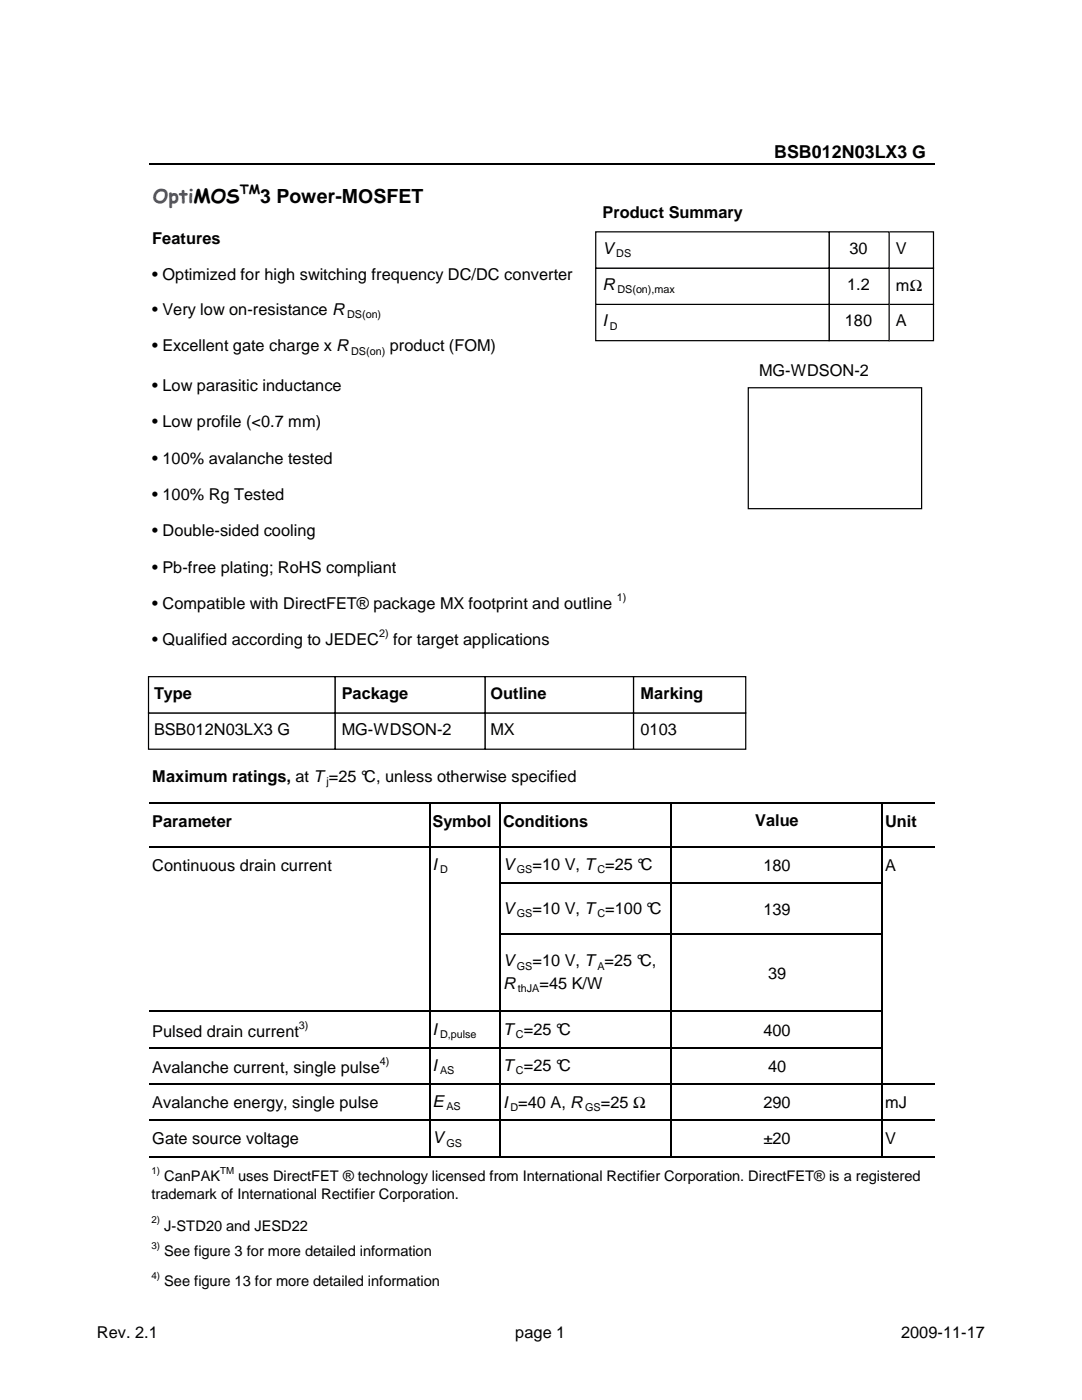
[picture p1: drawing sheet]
<svg xmlns="http://www.w3.org/2000/svg" width="216mm" height="279mm" viewBox="0 0 216 279" stroke-linecap="round" stroke-linejoin="round" font-family="sans-serif">
<defs><g id="words">
<text font-size="3.9" fill="#00f" x="30.5" y="40.6">OptiMOS</text>
<text font-size="3.9" x="51.9" y="40.6">3 Power-MOSFET</text>
<text font-size="3.6" x="154.5" y="31.5">BSB012N03LX3 G</text>
<g font-size="3.3">
<text x="120.2" y="43.5">Product Summary</text>
<text x="30.4" y="48.6">Features</text>
<text x="120.2" y="50.7">V</text>
<text x="169.5" y="50.7">30</text>
<text x="178.8" y="50.7">V</text>
<text x="30.4" y="55.8">• Optimized for high switching frequency DC/DC converter</text>
<text x="120.2" y="57.9">R</text>
<text x="169" y="57.9">1.2</text>
<text x="178.8" y="58.1">mΩ</text>
<text x="30.4" y="62.9">• Very low on-resistance R</text>
<text x="120.2" y="65.2">I</text>
<text x="168.6" y="65.2">180</text>
<text x="178.8" y="65.2">A</text>
<text x="30.4" y="70.1">• Excellent gate charge x R</text>
<text x="77.8" y="70.1">product (FOM)</text>
<text x="151.5" y="75.1">MG-WDSON-2</text>
<text x="30.4" y="78.1">• Low parasitic inductance</text>
<text x="30.4" y="85.3">• Low profile (&lt;0.7 mm)</text>
<text x="30.4" y="92.5">• 100% avalanche tested</text>
<text x="30.4" y="99.8">• 100% Rg Tested</text>
<text x="30.4" y="107">• Double-sided cooling</text>
<text x="30.4" y="114.3">• Pb-free plating; RoHS compliant</text>
<text x="30.4" y="121.5">• Compatible with DirectFET® package MX footprint and outline</text>
<text x="30.4" y="128.7">• Qualified according to JEDEC</text>
<text x="78.4" y="128.7">for target applications</text>
<text x="30.7" y="139.5">Type</text>
<text x="68.2" y="139.5">Package</text>
<text x="97.9" y="139.5">Outline</text>
<text x="127.8" y="139.5">Marking</text>
<text x="30.7" y="146.7">BSB012N03LX3 G</text>
<text x="68.2" y="146.7">MG-WDSON-2</text>
<text x="97.9" y="146.7">MX</text>
<text x="127.8" y="146.7">0103</text>
<text x="30.4" y="156">Maximum ratings, at T =25 °C, unless otherwise specified</text>
<text x="30.4" y="165">Parameter</text>
<text x="86.3" y="165">Symbol</text>
<text x="100.4" y="165">Conditions</text>
<text x="150.7" y="164.8">Value</text>
<text x="176.6" y="165">Unit</text>
<text x="30.4" y="173.9">Continuous drain current</text>
<text x="86.3" y="173.7">I</text>
<text x="100.4" y="173.7">V</text>
<text x="106.3" y="173.7">=10 V, T =25 °C</text>
<text x="152.3" y="173.9">180</text>
<text x="176.6" y="173.9">A</text>
<text x="100.4" y="182.3">V</text>
<text x="106.3" y="182.3">=10 V, T =100 °C</text>
<text x="152.3" y="182.5">139</text>
<text x="100.4" y="197.4">R</text>
<text x="100.4" y="192.9">V</text>
<text x="106.3" y="192.9">=10 V, T =25 °C,</text>
<text x="107.7" y="197.4">=45 K/W</text>
<text x="153.2" y="195.3">39</text>
<text x="30.4" y="207">Pulsed drain current</text>
<text x="86.3" y="206.5">I</text>
<text x="100.4" y="206.5">T =25 °C</text>
<text x="152.3" y="206.7">400</text>
<text x="30.4" y="214.2">Avalanche current, single pulse</text>
<text x="86.3" y="213.7">I</text>
<text x="100.4" y="213.7">T =25 °C</text>
<text x="153.2" y="213.9">40</text>
<text x="30.4" y="221.1">Avalanche energy, single pulse</text>
<text x="86.3" y="220.9">E</text>
<text x="100.4" y="221.1">I =40 A, R</text>
<text x="119.9" y="221.1">=25 Ω</text>
<text x="152.3" y="221.1">290</text>
<text x="176.6" y="221.1">mJ</text>
<text x="30.4" y="228.4">Gate source voltage</text>
<text x="86.3" y="228.2">V</text>
<text x="152.4" y="228.4">±20</text>
<text x="176.6" y="228.4">V</text>
<text x="19.3" y="267.1">Rev. 2.1</text>
<text x="102.8" y="267.1">page 1</text>
<text x="179.8" y="267.1">2009-11-17</text>
</g>
<g font-size="2.9">
<text x="30.2" y="239.4">trademark of International Rectifier Corporation.</text>
<text x="32.8" y="235.7">CanPAK</text>
<text x="47.5" y="235.7">uses DirectFET ® technology licensed from International Rectifier Corporation. DirectFET® is a registered</text>
<text x="32.8" y="245.6">J-STD20 and JESD22</text>
<text x="32.8" y="250.7">See figure 3 for more detailed information</text>
<text x="32.8" y="256.7">See figure 13 for more detailed information</text>
</g>
<text font-size="2.6" x="47.8" y="38.7">TM</text>
<g font-size="2.2">
<text x="123" y="51.3">DS</text>
<text x="123.2" y="58.5">DS(on),max</text>
<text x="69.3" y="63.5">DS(on)</text>
<text x="121.7" y="65.8">D</text>
<text x="70.1" y="70.8">DS(on)</text>
<text x="123.1" y="119.8">1)</text>
<text x="75.6" y="127.1">2)</text>
<text x="65.2" y="156.6">j</text>
<text x="87.8" y="174.3">D</text>
<text x="103.1" y="174.3">GS</text>
<text x="119.2" y="174.3">C</text>
<text x="103.1" y="183">GS</text>
<text x="119.2" y="183">C</text>
<text x="103.1" y="193.5">GS</text>
<text x="103.3" y="198">thJA</text>
<text x="119.2" y="193.5">A</text>
<text x="59.6" y="205.4">3)</text>
<text x="87.8" y="207.1">D,pulse</text>
<text x="103" y="207.1">C</text>
<text x="75.8" y="212.6">4)</text>
<text x="87.8" y="214.3">AS</text>
<text x="103" y="214.3">C</text>
<text x="89.1" y="221.6">AS</text>
<text x="101.9" y="221.7">D</text>
<text x="116.8" y="221.7">GS</text>
<text x="89.1" y="228.8">GS</text>
</g>
<g font-size="1.9">
<text x="30.2" y="234.3">1)</text>
<text x="43.9" y="234.3">TM</text>
<text x="30.2" y="244.1">2)</text>
<text x="30.2" y="249.2">3)</text>
<text x="30.2" y="255.2">4)</text>
</g>
</g></defs>
<g fill="none" stroke="#000" stroke-width=".3">
<path d="M29.8 32.7h156.6M29.8 160.2h156.6M29.8 169.1h156.6M85.7 160.4v70.6M99.8 160.4v70.6M99.9 176.3h76.2M133.8 160.4v70.6M176 160.4v70.6M99.9 186.4h76.2M29.8 201.9h146.3M29.8 209.1h146.3M29.8 216.3h156.6"/>
<path d="M29.8 223.6h156.6M29.8 230.8h156.6"/>
</g>
<path d="M177.4 60.7h8.9v7.3h-8.9z" fill-rule="evenodd" fill="#fff"/>
<path d="M177.4 60.7h8.9v7.3h-8.9z" fill="none" stroke="#000" stroke-width=".24"/>
<path d="M165.4 60.7h12v7.3h-12z" fill-rule="evenodd" fill="#fff"/>
<path d="M165.4 60.7h12v7.3h-12z" fill="none" stroke="#000" stroke-width=".24"/>
<path d="M118.9 60.7h46.5v7.3h-46.5z" fill-rule="evenodd" fill="#fff"/>
<path d="M118.9 60.7h46.5v7.3h-46.5z" fill="none" stroke="#000" stroke-width=".24"/>
<path d="M177.4 53.5h8.9v7.2h-8.9z" fill-rule="evenodd" fill="#fff"/>
<path d="M177.4 53.5h8.9v7.2h-8.9z" fill="none" stroke="#000" stroke-width=".24"/>
<path d="M165.4 53.5h12v7.2h-12z" fill-rule="evenodd" fill="#fff"/>
<path d="M165.4 53.5h12v7.2h-12z" fill="none" stroke="#000" stroke-width=".24"/>
<path d="M118.9 53.5h46.5v7.2h-46.5z" fill-rule="evenodd" fill="#fff"/>
<path d="M118.9 53.5h46.5v7.2h-46.5z" fill="none" stroke="#000" stroke-width=".24"/>
<path d="M177.4 46.3h8.9v7.2h-8.9z" fill-rule="evenodd" fill="#fff"/>
<path d="M177.4 46.3h8.9v7.2h-8.9z" fill="none" stroke="#000" stroke-width=".24"/>
<path d="M165.4 46.3h12v7.2h-12z" fill-rule="evenodd" fill="#fff"/>
<path d="M165.4 46.3h12v7.2h-12z" fill="none" stroke="#000" stroke-width=".24"/>
<path d="M118.9 46.3h46.5v7.2h-46.5z" fill-rule="evenodd" fill="#fff"/>
<path d="M118.9 46.3h46.5v7.2h-46.5z" fill="none" stroke="#000" stroke-width=".24"/>
<path d="M119.6 47.5h45.1v5h-45.1z" fill-rule="evenodd" fill="#fff"/>
<path d="M119.6 47.5h45.1v5h-45.1z" fill="none" stroke="#fff" stroke-width=".24"/>
<path d="M166 47.5h10.7v5h-10.7z" fill-rule="evenodd" fill="#fff"/>
<path d="M166 47.5h10.7v5h-10.7z" fill="none" stroke="#fff" stroke-width=".24"/>
<path d="M178.2 47.5h7.6v5h-7.6z" fill-rule="evenodd" fill="#fff"/>
<path d="M178.2 47.5h7.6v5h-7.6z" fill="none" stroke="#fff" stroke-width=".24"/>
<path d="M119.6 54.7h45.1v5.1h-45.1z" fill-rule="evenodd" fill="#fff"/>
<path d="M119.6 54.7h45.1v5.1h-45.1z" fill="none" stroke="#fff" stroke-width=".24"/>
<path d="M166 54.7h10.7v5.1h-10.7z" fill-rule="evenodd" fill="#fff"/>
<path d="M166 54.7h10.7v5.1h-10.7z" fill="none" stroke="#fff" stroke-width=".24"/>
<path d="M178.2 54.7h7.6v5.1h-7.6z" fill-rule="evenodd" fill="#fff"/>
<path d="M178.2 54.7h7.6v5.1h-7.6z" fill="none" stroke="#fff" stroke-width=".24"/>
<path d="M119.6 61.9h45.1v5.1h-45.1z" fill-rule="evenodd" fill="#fff"/>
<path d="M119.6 61.9h45.1v5.1h-45.1z" fill="none" stroke="#fff" stroke-width=".24"/>
<path d="M166 61.9h10.7v5.1h-10.7z" fill-rule="evenodd" fill="#fff"/>
<path d="M166 61.9h10.7v5.1h-10.7z" fill="none" stroke="#fff" stroke-width=".24"/>
<path d="M178.2 61.9h7.6v5.1h-7.6z" fill-rule="evenodd" fill="#fff"/>
<path d="M178.2 61.9h7.6v5.1h-7.6z" fill="none" stroke="#fff" stroke-width=".24"/>
<path d="M119.6 40.2h45.1v5.1h-45.1z" fill-rule="evenodd" fill="#fff"/>
<path d="M119.6 40.2h45.1v5.1h-45.1z" fill="none" stroke="#fff" stroke-width=".24"/>
<path d="M126.4 142.3h22.4v7.2h-22.4z" fill-rule="evenodd" fill="#fff"/>
<path d="M126.4 142.3h22.4v7.2h-22.4z" fill="none" stroke="#000" stroke-width=".24"/>
<path d="M96.8 142.3h29.6v7.2h-29.6z" fill-rule="evenodd" fill="#fff"/>
<path d="M96.8 142.3h29.6v7.2h-29.6z" fill="none" stroke="#000" stroke-width=".24"/>
<path d="M66.8 142.3h30v7.2h-30z" fill-rule="evenodd" fill="#fff"/>
<path d="M66.8 142.3h30v7.2h-30z" fill="none" stroke="#000" stroke-width=".24"/>
<path d="M29.6 142.3h37.2v7.2h-37.2z" fill-rule="evenodd" fill="#fff"/>
<path d="M29.6 142.3h37.2v7.2h-37.2z" fill="none" stroke="#000" stroke-width=".24"/>
<path d="M126.4 135h22.4v7.3h-22.4z" fill-rule="evenodd" fill="#fff"/>
<path d="M126.4 135h22.4v7.3h-22.4z" fill="none" stroke="#000" stroke-width=".24"/>
<path d="M96.8 135h29.6v7.3h-29.6z" fill-rule="evenodd" fill="#fff"/>
<path d="M96.8 135h29.6v7.3h-29.6z" fill="none" stroke="#000" stroke-width=".24"/>
<path d="M66.8 135h30v7.3h-30z" fill-rule="evenodd" fill="#fff"/>
<path d="M66.8 135h30v7.3h-30z" fill="none" stroke="#000" stroke-width=".24"/>
<path d="M29.6 135h37.2v7.3h-37.2z" fill-rule="evenodd" fill="#fff"/>
<path d="M29.6 135h37.2v7.3h-37.2z" fill="none" stroke="#000" stroke-width=".24"/>
<path d="M30.1 136.3h35.9v5h-35.9z" fill-rule="evenodd" fill="#fff"/>
<path d="M30.1 136.3h35.9v5h-35.9z" fill="none" stroke="#fff" stroke-width=".24"/>
<path d="M67.6 136.3h28.4v5h-28.4z" fill-rule="evenodd" fill="#fff"/>
<path d="M67.6 136.3h28.4v5h-28.4z" fill="none" stroke="#fff" stroke-width=".24"/>
<path d="M97.3 136.3h28.6v5h-28.6z" fill-rule="evenodd" fill="#fff"/>
<path d="M97.3 136.3h28.6v5h-28.6z" fill="none" stroke="#fff" stroke-width=".24"/>
<path d="M127.2 136.3h21.1v5h-21.1z" fill-rule="evenodd" fill="#fff"/>
<path d="M127.2 136.3h21.1v5h-21.1z" fill="none" stroke="#fff" stroke-width=".24"/>
<path d="M30.1 143.5h35.9v5h-35.9z" fill-rule="evenodd" fill="#fff"/>
<path d="M30.1 143.5h35.9v5h-35.9z" fill="none" stroke="#fff" stroke-width=".24"/>
<path d="M67.6 143.5h28.4v5h-28.4z" fill-rule="evenodd" fill="#fff"/>
<path d="M67.6 143.5h28.4v5h-28.4z" fill="none" stroke="#fff" stroke-width=".24"/>
<path d="M97.3 143.5h28.6v5h-28.6z" fill-rule="evenodd" fill="#fff"/>
<path d="M97.3 143.5h28.6v5h-28.6z" fill="none" stroke="#fff" stroke-width=".24"/>
<path d="M127.2 143.5h21.1v5h-21.1z" fill-rule="evenodd" fill="#fff"/>
<path d="M127.2 143.5h21.1v5h-21.1z" fill="none" stroke="#fff" stroke-width=".24"/>
<path d="M149.3 77.4h34.6v24.1h-34.6z" fill-rule="evenodd" fill="#fff"/>
<path d="M149.3 77.4h34.6v24.1h-34.6z" fill="none" stroke="#000" stroke-width=".24"/>
<path d="M150.9 71.8h32.7v4.9h-32.7z" fill-rule="evenodd" fill="#fff"/>
<path d="M150.9 71.8h32.7v4.9h-32.7z" fill="none" stroke="#fff" stroke-width=".24"/>
<use href="#words"/>
</svg>
